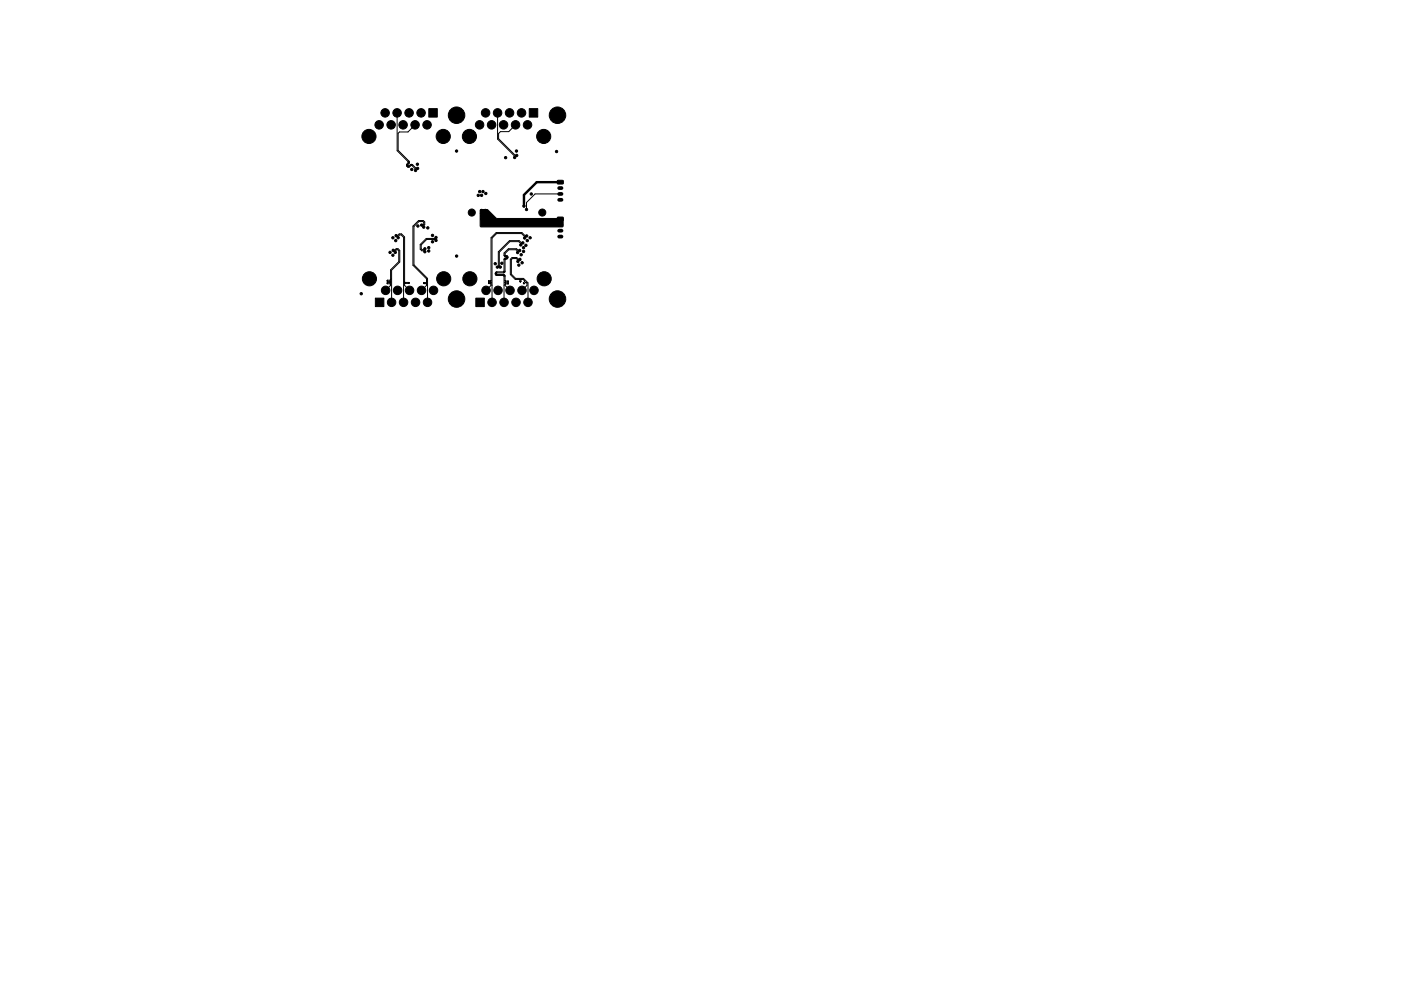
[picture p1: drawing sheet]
<svg xmlns="http://www.w3.org/2000/svg" width="297mm" height="210mm" viewBox="0 0 297 210" stroke-linecap="round" stroke-linejoin="round" font-family="sans-serif">
<g fill="#000" stroke="#000" stroke-width=".21">
<path d="M90.9 23h1.8v1.8h-1.8zM112.2 23h1.8v1.8h-1.8zM118.2 38.3h1.1l.1 .6-1.1 .1zM101.9 44.5h1.5l2 1.8 13.9 .1 .1 .2v1.4l-.2 .1h-17.3l-.1-.2zM118.2 46.1h1.1l.1 .6-1.1 .1zM79.6 63.2h1.8v1.8h-1.8zM100.9 63.2h1.8v1.8h-1.8z"/>
<circle cx="78.2" cy="28.9" r="1.5"/>
<circle cx="80.4" cy="26.5" r=".9"/>
<circle cx="81.7" cy="23.9" r=".9"/>
<circle cx="82.9" cy="26.5" r=".9"/>
<circle cx="84.2" cy="23.9" r=".9"/>
<circle cx="85.5" cy="26.5" r=".9"/>
<circle cx="86.7" cy="23.9" r=".9"/>
<circle cx="87.3" cy="35.9" r=".25"/>
<circle cx="88" cy="26.5" r=".9"/>
<circle cx="88.1" cy="36.2" r=".25"/>
<circle cx="88.5" cy="34.8" r=".25"/>
<circle cx="88.5" cy="35.7" r=".25"/>
<circle cx="89.3" cy="23.9" r=".9"/>
<circle cx="90.5" cy="26.5" r=".9"/>
<circle cx="94" cy="28.9" r="1.5"/>
<circle cx="96.8" cy="32" r=".25"/>
<circle cx="96.8" cy="24.4" r="1.75"/>
<circle cx="99.5" cy="28.9" r="1.5"/>
<circle cx="101.7" cy="26.5" r=".9"/>
<circle cx="103" cy="23.9" r=".9"/>
<circle cx="104.2" cy="26.5" r=".9"/>
<circle cx="105.5" cy="23.9" r=".9"/>
<circle cx="106.8" cy="26.5" r=".9"/>
<circle cx="107.2" cy="33.4" r=".25"/>
<circle cx="108" cy="23.9" r=".9"/>
<circle cx="109.1" cy="33.4" r=".25"/>
<circle cx="109.3" cy="26.5" r=".9"/>
<circle cx="109.5" cy="32" r=".25"/>
<circle cx="109.5" cy="33" r=".25"/>
<circle cx="110.6" cy="23.9" r=".9"/>
<circle cx="111.8" cy="26.5" r=".9"/>
<circle cx="115.3" cy="28.9" r="1.5"/>
<circle cx="118" cy="32.1" r=".25"/>
<circle cx="118.2" cy="24.4" r="1.75"/>
<circle cx="78.3" cy="59.1" r="1.5"/>
<circle cx="82.7" cy="53.5" r=".25"/>
<circle cx="83.3" cy="50.4" r=".25"/>
<circle cx="83.3" cy="54.1" r=".25"/>
<circle cx="83.4" cy="53.1" r=".25"/>
<circle cx="83.8" cy="53.5" r=".25"/>
<circle cx="83.9" cy="51" r=".25"/>
<circle cx="84" cy="50" r=".25"/>
<circle cx="84.4" cy="50.4" r=".25"/>
<circle cx="88.6" cy="47.9" r=".25"/>
<circle cx="89.4" cy="47.8" r=".25"/>
<circle cx="89.8" cy="48.2" r=".25"/>
<circle cx="90.1" cy="53.4" r=".25"/>
<circle cx="90.1" cy="52.8" r=".25"/>
<circle cx="90.7" cy="48.3" r=".25"/>
<circle cx="90.9" cy="53.2" r=".25"/>
<circle cx="90.9" cy="52.5" r=".25"/>
<circle cx="91.7" cy="49.9" r=".25"/>
<circle cx="91.7" cy="51.3" r=".25"/>
<circle cx="92.4" cy="50.4" r=".25"/>
<circle cx="92.4" cy="51" r=".25"/>
<circle cx="94.1" cy="59.1" r="1.5"/>
<circle cx="96.8" cy="54.3" r=".25"/>
<circle cx="99.6" cy="59.1" r="1.5"/>
<circle cx="100" cy="45.1" r=".75"/>
<circle cx="101.4" cy="41.4" r=".25"/>
<circle cx="101.7" cy="40.6" r=".25"/>
<circle cx="102.1" cy="46.4" r=".25"/>
<circle cx="102.1" cy="44.6" r=".25"/>
<circle cx="102.1" cy="45.2" r=".25"/>
<circle cx="102.1" cy="41.4" r=".25"/>
<circle cx="102.1" cy="45.8" r=".25"/>
<circle cx="102.4" cy="40.6" r=".25"/>
<circle cx="102.9" cy="44.6" r=".25"/>
<circle cx="103" cy="41" r=".25"/>
<circle cx="105" cy="55.9" r=".25"/>
<circle cx="105.5" cy="56.7" r=".25"/>
<circle cx="106.1" cy="56.7" r=".25"/>
<circle cx="106.4" cy="55.8" r=".25"/>
<circle cx="109.7" cy="53.6" r=".25"/>
<circle cx="109.8" cy="55.5" r=".25"/>
<circle cx="110" cy="56.2" r=".25"/>
<circle cx="110.2" cy="53.1" r=".25"/>
<circle cx="110.2" cy="55" r=".25"/>
<circle cx="110.4" cy="52" r=".25"/>
<circle cx="110.5" cy="54" r=".25"/>
<circle cx="110.7" cy="55.7" r=".25"/>
<circle cx="110.8" cy="51.5" r=".25"/>
<circle cx="111" cy="53.3" r=".25"/>
<circle cx="111" cy="52.5" r=".25"/>
<circle cx="111.1" cy="43.7" r=".25"/>
<circle cx="111.2" cy="50.5" r=".25"/>
<circle cx="111.5" cy="52" r=".25"/>
<circle cx="111.6" cy="44.4" r=".25"/>
<circle cx="111.7" cy="50.1" r=".25"/>
<circle cx="111.8" cy="51" r=".25"/>
<circle cx="112.4" cy="50.4" r=".25"/>
<circle cx="112.6" cy="41.2" r=".25"/>
<circle cx="115" cy="45.1" r=".75"/>
<circle cx="115.4" cy="59.1" r="1.5"/>
<circle cx="76.6" cy="62.3" r=".25"/>
<circle cx="81.8" cy="61.6" r=".9"/>
<circle cx="83" cy="64.1" r=".9"/>
<circle cx="84.3" cy="61.6" r=".9"/>
<circle cx="85.6" cy="64.1" r=".9"/>
<circle cx="86.8" cy="61.6" r=".9"/>
<circle cx="88.1" cy="64.1" r=".9"/>
<circle cx="89.4" cy="61.6" r=".9"/>
<circle cx="90.6" cy="64.1" r=".9"/>
<circle cx="91.9" cy="61.6" r=".9"/>
<circle cx="96.8" cy="63.4" r="1.75"/>
<circle cx="103.1" cy="61.6" r=".9"/>
<circle cx="104.3" cy="64.1" r=".9"/>
<circle cx="105.6" cy="61.6" r=".9"/>
<circle cx="106.9" cy="64.1" r=".9"/>
<circle cx="108.1" cy="61.6" r=".9"/>
<circle cx="109.4" cy="64.1" r=".9"/>
<circle cx="110.7" cy="61.6" r=".9"/>
<circle cx="111.9" cy="64.1" r=".9"/>
<circle cx="113.2" cy="61.6" r=".9"/>
<circle cx="118.2" cy="63.4" r="1.75"/>
</g>
<path d="M118.5 39.9h.6M118.5 50.2h.6M118.5 48.9h.6M118.5 47.7h.6M118.5 42.4h.6M118.5 41.1h.6" fill="none" stroke="#000" stroke-width=".8"/>
<path d="M118.8 38.6h-5l-2.7 2.8v2.3" fill="none" stroke="#000" stroke-width=".51"/>
<g fill="none" stroke="#000" stroke-width=".21">
<path d="M84.2 23.9v8.1l2.3 2.3M86.4 35.1v.1M86.4 35.2h.2M86.4 35v.1M86.5 34.9l-.1 .1M86.5 34.3l.1 .1M86.6 34.4l-.4 .5 .1 .4 .4 .2 .5-.4M86.6 35.2h.1M86.6 35.2l.4-.3h.4l.9 .8h.2M86.7 34.7l-.2 .2M86.7 34.7h.1M87.2 35.1h.1"/>
<path d="M87.3 35.1h.1M87.4 35.1l.7 .8v.3M88 26.5l-1.5 1.5h-1.8l-.3 .3v3.6l2.3 2.3 .1 .2-.1 .3M105.5 23.9v5.6l3.6 3.6v.3M109.3 26.5l-1.4 1.4h-1.8l-.4 .4v1.1l3.6 3.6h.2M82.1 59.6h.1M82.1 59.5v.1M82.1 59.6v.1M82.1 59.5h.1M82.2 60h-.1M82.2 59.7h.1M82.2 59.5h.1"/>
<path d="M82.2 60h.1M82.2 59.7h.5M82.7 60h-.5M82.7 59.5h-.5M82.7 59.7h.1M82.7 59.5h.1M82.7 60h.1M82.7 59.4v.1M82.7 59.9v.1M82.8 59.4h-.1M82.8 59.9h-.1M82.8 59.7v.1"/>
<path d="M82.8 59.9h.1M82.8 59.4h.1M82.8 59.8h.1M82.8 59.8v.1M83.4 53.1h.3l.3-.3h.4l.4 .3v2.5l-1.8 1.7v6.8M83.8 53.5v-.2l.3-.3 .4 .2v2.3l-1.7 1.7v2.2M84 50h.3l.3-.4h.5l.7 .7v9.5M84.4 50.4v-.2l.3-.4h.3l.6 .6v13.7M85.8 59.8h.1M85.8 59.8v.1M85.8 59.9h.1M85.8 59.9h.8"/>
<path d="M86.6 59.9h.1M86.7 59.9h.1M86.7 59.9v.1M86.7 60h.1M89.4 47.8l.4-.2v-.4l-.1-.2h-.9l-1 1.1v8.1l2.8 2.9v5M89.8 48.2v-.3l.3-.2v-.6l-.3-.3h-1.1l-1.1 1.2v8.3l2.8 2.9v.7M89.9 60h-.1M89.9 60h.1M90.4 60h-.5M90.4 60h.1M90.4 59.9v.1M90.4 59.9h.1"/>
<path d="M92.4 51l-.2-.2h-1.7l-1.2 1.2v.8l.2 .2h.4l.2-.2M92.4 50.4l-.2 .2h-1.8l-1.3 1.3v1l.3 .3h.5l.2 .2M103.6 59.7h.1M103.6 59.6v.1M103.6 59.6h.1M103.6 60h.1M103.6 59.8h.1M103.7 59.6h-.1M103.7 59.8h.1M103.7 59.6h.1M103.7 59.8h.3M104 59.6h-.3"/>
<path d="M104 60h-.4M104.1 59.6h-.1M104.1 59.8h.1M104.1 60h-.1M104.1 59.5v.1M104.1 59.9v.1M104.1 59.5h.1M104.1 59.9h.1M104.1 59.8v.1M105.2 58.1l.1 .1M105.2 58v.1M105.3 58h-.1"/>
<path d="M105.3 57.9v.1M105.3 57.9h.1M105.3 58.2h.1M105.4 58.2l1.5 .1 .2 1.2M105.4 57.9h-.1M106.7 57.7h-1.4l-.3 .3 .3 .4 1.4 .1M106.7 58.5h.1M106.8 58.5l.1 5.6M106.8 57.7h-.1M106.8 57.6v.1M106.9 57.6h-.1M107.1 55.1l-.1 2.6-.2 .2h-1.4"/>
<path d="M107.1 54.1h.1M107.1 59.5h.1M107.1 59.9v.1M107.1 59.5v.1M107.1 60h.1M107.1 59.9h.1M107.1 54.1l.1 .1M107.1 55.1h.1M107.1 59.6h.1M107.1 59.8v.1M107.2 59.6h.1M107.2 59.8h-.1"/>
<path d="M107.2 55l-.1 .1M107.2 54.2h.1M107.2 59.6h.5M107.2 59.8h.5M107.2 59.8h.1M107.2 54.2l.4 .1 .1 .3M107.2 55h.1M107.4 54.7l-.3 .1-.2 .2v2.6M107.4 54.5h.1M107.4 54.7h.1M107.4 54.5v.2M107.7 59.6h.1"/>
<path d="M107.7 54.6l-.1 .3-.4 .1M107.7 54.6h.1M107.7 59.6l.1 .1M107.7 59.8h.1M107.8 59.7h.1M107.8 59.8h.1M107.8 59.7v.1M109.7 53.6v-.3l-.3-.3h-1.5l-.8 .8v.3M109.8 55.5v-.3l-.3-.3h-.8l-.3 .2v3.1l.9 .9h1.7l.9 .9v4.1M110.1 59.3h.1M110.2 59.3h.1M110.2 53.1h-.3l-.4-.3h-1.7l-.9 .9v.6l.5 .2"/>
<path d="M110.2 59.3v.1M110.2 59.4h.1M110.2 59.4v.3M110.2 59.7h.1M110.2 55h-.2l-.4-.4h-1l-.4 .4v3.3l1 1h.9M110.2 59.7l.1 .1M110.3 59.8h.1M110.4 59.8h.1M110.4 52v-.3l-.4-.4h-1.9l-2.2 2.2v3l.2 .2M110.4 59.7v.1M110.4 59.7h.1M110.4 59.4v.3"/>
<path d="M110.4 59.4h.1M110.5 59.3h-.1M110.5 59.3h.1M110.5 59.3h.4l.3 .3M110.8 51.5h-.2l-.5-.4h-2.1l-2.3 2.3v3.1l-.2 .2M111 60h.1M111.2 59.8l-.2 .2M111.2 59.6h.1M111.2 50.5v-.3l-.6-.6h-5.3l-1 .9v13.6M111.2 59.7v.1M111.2 59.6l.1 .1M111.3 59.7h.1"/>
<path d="M111.3 59.7h-.1M111.4 59.9l-.3 .3M111.4 59.9h.1M111.5 59.9h-.1M111.5 59.9h.1M111.5 59.9l.2 .2v.5l-1 1M111.7 50.1h-.3l-.7-.8h-5.5l-1.1 1.1v9.1M118.8 41.1h-5.4l-1.8 1.9v1.4M82.1 60.1h.1M82.1 60.1l.1 .1M82.1 60v.1M82.1 60h.1"/>
<path d="M82.2 60.2h.1M82.2 60.2h.5M82.7 60.2h.1M82.8 60.2v.1M82.8 60.3h.1M82.8 60.3v.3l-1 1M85.8 60.2v.4l1 1M85.8 60.2h.1M85.8 60.1h.1M85.9 60.1h-.1M85.9 60.1h.7M85.9 60.1h.1"/>
<path d="M86.7 60.1h-.1M86.7 60.1h.1M86.7 60v.1M89.8 60.1h.1M89.8 60.1l.1 .1M89.8 60h.1M89.9 60.2h.1M89.9 60.2h.5M90.4 60.2h.1M90.4 60.2v.1M90.4 60.3h.1M90.4 60.3v.3l-1 1"/>
<path d="M103.6 60.1h.1M103.6 60v.1M103.6 60.1v.1M103.6 60.2h.1M103.7 60.2h.1M103.7 60.2h.3M104 60.2h.1M104.1 60.2h.1M104.1 60.2v.1M104.1 60.3h.1M104.1 60.3v.3l-1 1M107.1 60.3v.3l1 1"/>
<path d="M107.1 60.3h.1M107.1 60.2v.1M107.2 60h.1M107.2 60h.5M107.7 60h.1M107.7 60.2h-.6M107.7 60v.1M107.7 60.2h.1M107.7 60.1h.1M107.8 60.1h.1M107.8 60.2h-.1M107.8 60.2h.1"/>
<path d="M107.8 60.1v.1M111 60.1h.1M111 60v.1M111 60.1v.1M111 60.2h.1M111.1 60.2h.1"/>
</g>
</svg>
